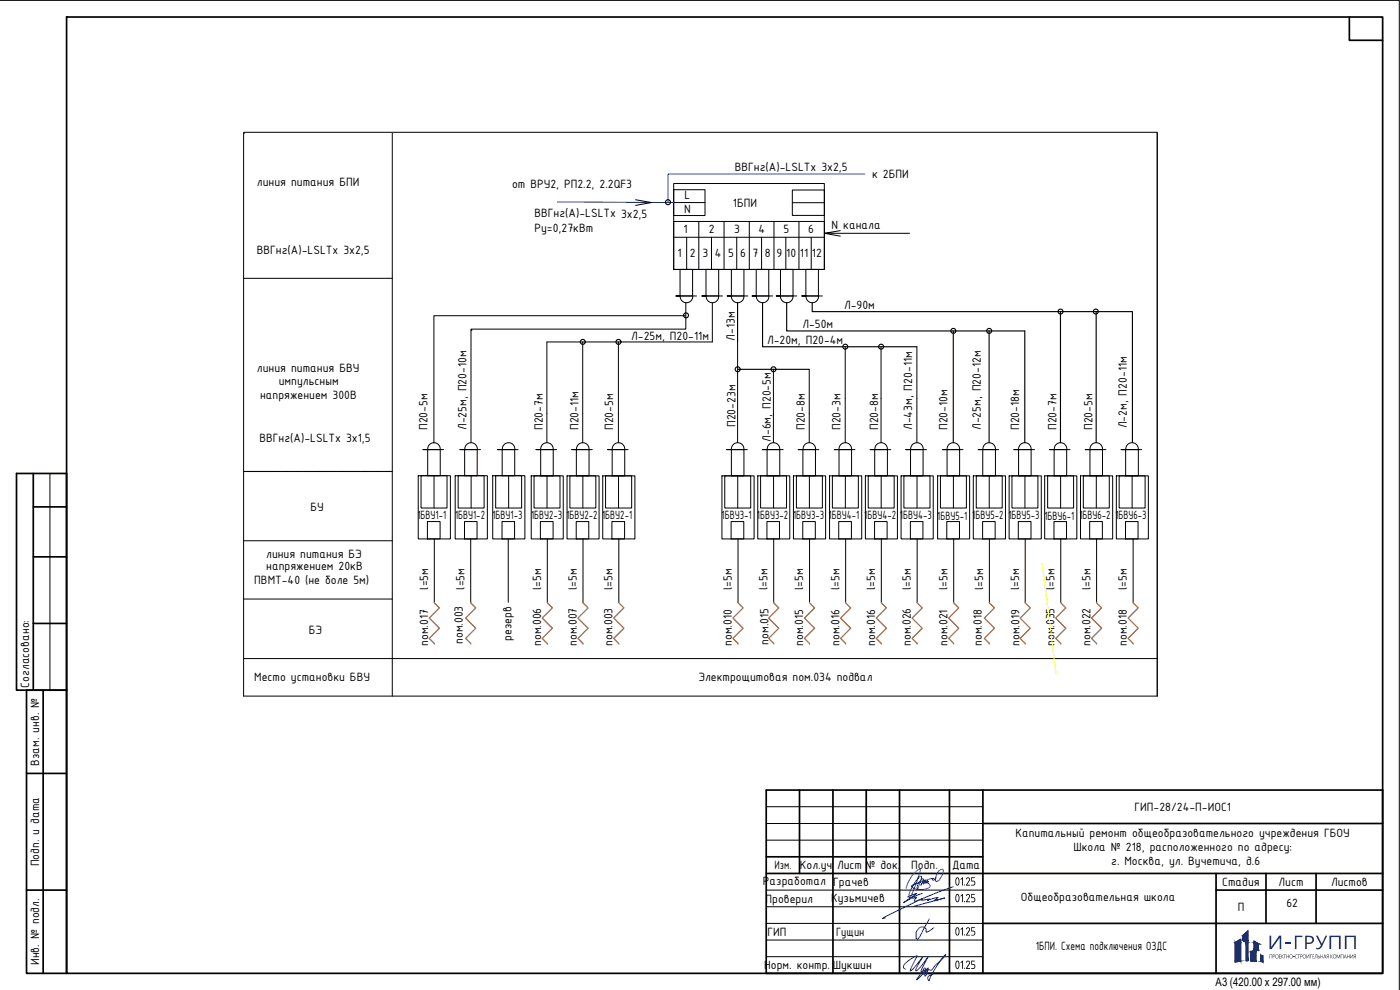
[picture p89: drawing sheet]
<svg xmlns="http://www.w3.org/2000/svg" width="420mm" height="297mm" viewBox="0 0 420 297" stroke-linecap="round" stroke-linejoin="round" font-family="sans-serif">
<defs><g id="words">
<text font-size="5.6" fill="#193153" x="388" y="284.8">ГРУПП</text>
<g font-size="3.9">
<text x="220.5" y="51.3">ВВГнг(А)-LSLTx 3х2,5</text>
<text x="261.7" y="53.5">к 2БПИ</text>
<text x="77.1" y="55.8">линия питания БПИ</text>
<text x="153.7" y="56.5">от ВРУ2, РП2.2, 2.2QF3</text>
<text x="205.4" y="59.7">L</text>
<text x="160.4" y="65.2">ВВГнг(А)-LSLTx 3х2,5</text>
<text x="205.3" y="63.9">N</text>
<text x="220" y="62.1">1БПИ</text>
<text x="160.4" y="69.5">Ру=0,27кВт</text>
<text x="205.1" y="70">1</text>
<text x="212.7" y="70">2</text>
<text x="220.3" y="70">3</text>
<text x="227.7" y="70">4</text>
<text x="235.1" y="70">5</text>
<text x="242.6" y="70">6</text>
<text x="249.6" y="68.7">N канала</text>
<text x="77" y="76.2">ВВГнг(А)-LSLTx 3х2,5</text>
<text x="203.3" y="77.2">1</text>
<text x="207.1" y="77.2">2</text>
<text x="210.9" y="77.2">3</text>
<text x="214.5" y="77.2">4</text>
<text x="218.5" y="77.2">5</text>
<text x="222.2" y="77.2">6</text>
<text x="225.8" y="77.2">7</text>
<text x="229.6" y="77.2">8</text>
<text x="233" y="77.2">9</text>
<text x="236" y="77.2">10</text>
<text x="240.1" y="77.2">11</text>
<text x="243.7" y="77.2">12</text>
<text x="253.3" y="92.6">Л-90м</text>
<text x="240.8" y="98.3">Л-50м</text>
<text x="189.4" y="102.1">Л-25м, П20-11м</text>
<text x="220.5" y="102.3" transform="rotate(-90 220.5 102.3)">Л-13м</text>
<text x="230.2" y="103.2">Л-20м, П20-4м</text>
<text x="77.1" y="111.6">линия питания БВУ</text>
<text x="78.1" y="119.7">напряжением 300В</text>
<text x="83.7" y="115.5">импульсным</text>
<text x="128.3" y="129.1" transform="rotate(-90 128.3 129.1)">П20-5м</text>
<text x="140" y="129.1" transform="rotate(-90 140 129.1)">Л-25м, П20-10м</text>
<text x="162.9" y="129.1" transform="rotate(-90 162.9 129.1)">П20-7м</text>
<text x="173.6" y="129.1" transform="rotate(-90 173.6 129.1)">П20-11м</text>
<text x="184" y="129.1" transform="rotate(-90 184 129.1)">П20-5м</text>
<text x="220.7" y="128.1" transform="rotate(-90 220.7 128.1)">П20-23м</text>
<text x="241.6" y="129.1" transform="rotate(-90 241.6 129.1)">П20-8м</text>
<text x="252.3" y="129.1" transform="rotate(-90 252.3 129.1)">П20-3м</text>
<text x="263.5" y="129.1" transform="rotate(-90 263.5 129.1)">П20-8м</text>
<text x="273.8" y="129.1" transform="rotate(-90 273.8 129.1)">Л-43м, П20-11м</text>
<text x="284.3" y="129.1" transform="rotate(-90 284.3 129.1)">П20-10м</text>
<text x="294.4" y="129.1" transform="rotate(-90 294.4 129.1)">Л-25м, П20-12м</text>
<text x="305.9" y="129.1" transform="rotate(-90 305.9 129.1)">П20-18м</text>
<text x="317.1" y="129.1" transform="rotate(-90 317.1 129.1)">П20-7м</text>
<text x="327.9" y="129.1" transform="rotate(-90 327.9 129.1)">П20-5м</text>
<text x="338.2" y="128.6" transform="rotate(-90 338.2 128.6)">Л-2м, П20-11м</text>
<text x="77.9" y="132.5">ВВГнг(А)-LSLTx 3х1,5</text>
<text x="231.3" y="132.6" transform="rotate(-90 231.3 132.6)">Л-6м, П20-5м</text>
<text x="93.2" y="153.2">БУ</text>
<text x="125.3" y="155.6">1БВУ1-1</text>
<text x="136.6" y="155.7">1БВУ1-2</text>
<text x="147.8" y="155.7">1БВУ1-3</text>
<text x="159.4" y="155.7">1БВУ2-3</text>
<text x="170" y="155.8">1БВУ2-2</text>
<text x="180.7" y="155.7">1БВУ2-1</text>
<text x="216.6" y="155.7">1БВУ3-1</text>
<text x="227.2" y="155.8">1БВУ3-2</text>
<text x="238" y="155.7">1БВУ3-3</text>
<text x="248.7" y="155.7">1БВУ4-1</text>
<text x="259.4" y="155.6">1БВУ4-2</text>
<text x="270.1" y="155.7">1БВУ4-3</text>
<text x="281.3" y="155.9">1БВУ5-1</text>
<text x="291.8" y="155.8">1БВУ5-2</text>
<text x="302.6" y="155.8">1БВУ5-3</text>
<text x="313.4" y="155.9">1БВУ6-1</text>
<text x="323.9" y="155.8">1БВУ6-2</text>
<text x="334.7" y="155.8">1БВУ6-3</text>
<text x="79.9" y="167.3">линия питания БЭ</text>
<text x="79.9" y="171.1">напряжением 20кВ</text>
<text x="76.3" y="175.4">ПВМТ-40 (не боле 5м)</text>
<text x="128.5" y="176.9" transform="rotate(-90 128.5 176.9)">l=5м</text>
<text x="139.4" y="176.9" transform="rotate(-90 139.4 176.9)">l=5м</text>
<text x="162.4" y="177" transform="rotate(-90 162.4 177)">l=5м</text>
<text x="173.1" y="177" transform="rotate(-90 173.1 177)">l=5м</text>
<text x="183.9" y="177" transform="rotate(-90 183.9 177)">l=5м</text>
<text x="219.6" y="177" transform="rotate(-90 219.6 177)">l=5м</text>
<text x="230.3" y="177" transform="rotate(-90 230.3 177)">l=5м</text>
<text x="241.1" y="177" transform="rotate(-90 241.1 177)">l=5м</text>
<text x="251.9" y="177" transform="rotate(-90 251.9 177)">l=5м</text>
<text x="262.6" y="177" transform="rotate(-90 262.6 177)">l=5м</text>
<text x="273.4" y="177" transform="rotate(-90 273.4 177)">l=5м</text>
<text x="284.4" y="177" transform="rotate(-90 284.4 177)">l=5м</text>
<text x="295.1" y="177" transform="rotate(-90 295.1 177)">l=5м</text>
<text x="305.8" y="177" transform="rotate(-90 305.8 177)">l=5м</text>
<text x="316.5" y="177" transform="rotate(-90 316.5 177)">l=5м</text>
<text x="327.2" y="177" transform="rotate(-90 327.2 177)">l=5м</text>
<text x="338.2" y="177" transform="rotate(-90 338.2 177)">l=5м</text>
<text x="92.7" y="190.1">БЭ</text>
<text x="128.5" y="193.9" transform="rotate(-90 128.5 193.9)">пом.017</text>
<text x="138.9" y="193.2" transform="rotate(-90 138.9 193.2)">пом.003</text>
<text x="153.5" y="192.3" transform="rotate(-90 153.5 192.3)">резерв</text>
<text x="162.4" y="193.9" transform="rotate(-90 162.4 193.9)">пом.006</text>
<text x="173.1" y="193.9" transform="rotate(-90 173.1 193.9)">пом.007</text>
<text x="183.9" y="193.9" transform="rotate(-90 183.9 193.9)">пом.003</text>
<text x="219.6" y="193.9" transform="rotate(-90 219.6 193.9)">пом.010</text>
<text x="230.7" y="193.4" transform="rotate(-90 230.7 193.4)">пом.015</text>
<text x="241.1" y="193.9" transform="rotate(-90 241.1 193.9)">пом.015</text>
<text x="251.9" y="193.9" transform="rotate(-90 251.9 193.9)">пом.016</text>
<text x="262.6" y="193.9" transform="rotate(-90 262.6 193.9)">пом.016</text>
<text x="273.4" y="193.9" transform="rotate(-90 273.4 193.9)">пом.026</text>
<text x="284.4" y="193.9" transform="rotate(-90 284.4 193.9)">пом.021</text>
<text x="294.7" y="193.9" transform="rotate(-90 294.7 193.9)">пом.018</text>
<text x="305.9" y="193.9" transform="rotate(-90 305.9 193.9)">пом.019</text>
<text x="316.5" y="193.9" transform="rotate(-90 316.5 193.9)">пом.035</text>
<text x="327.2" y="193.9" transform="rotate(-90 327.2 193.9)">пом.022</text>
<text x="338.2" y="193.9" transform="rotate(-90 338.2 193.9)">пом.018</text>
<text x="8.8" y="206.3" transform="rotate(-90 8.8 206.3)">Согласовано:</text>
<text x="76.3" y="204.2">Место установки БВУ</text>
<text x="209.6" y="204.2">Электрощитовая пом.034 подвал</text>
<text x="11.7" y="229.8" transform="rotate(-90 11.7 229.8)">Взам. инв. №</text>
<text x="340.4" y="243.4">ГИП-28/24-П-ИОС1</text>
<text x="304.8" y="251.3">Капитальный ремонт общеобразовательного учреждения ГБОУ</text>
<text x="322.2" y="255.4">Школа № 218, расположенного по адресу:</text>
<text x="11.7" y="260" transform="rotate(-90 11.7 260)">Подп. и дата</text>
<text x="232.4" y="260.8">Изм.</text>
<text x="240.1" y="260.8">Кол.уч</text>
<text x="251.2" y="260.8">Лист № док.</text>
<text x="273.5" y="260.8">Подп.</text>
<text x="285.7" y="260.6">Дата</text>
<text x="333.5" y="259.6">г. Москва, ул. Вучетича, д.6</text>
<text x="229" y="265.6">Разработал</text>
<text x="250" y="265.7">Грачев</text>
<text x="286.5" y="265.7">01.25</text>
<text x="366.8" y="265.8">Стадия</text>
<text x="383.7" y="265.8">Лист</text>
<text x="399.5" y="265.8">Листов</text>
<text x="229.8" y="270.9">Проверил</text>
<text x="249.4" y="270.7">Кузьмичев</text>
<text x="286.5" y="270.7">01.25</text>
<text x="306.4" y="270.3">Общеобразовательная школа</text>
<text x="371.5" y="273.3">П</text>
<text x="386.1" y="272">62</text>
<text x="230.3" y="280.9">ГИП</text>
<text x="250.9" y="280.7">Гущин</text>
<text x="286.5" y="280.7">01.25</text>
<text x="310.9" y="284.9">1БПИ. Схема подключения ОЗДС</text>
<text x="11.7" y="289.5" transform="rotate(-90 11.7 289.5)">Инв. № подл.</text>
<text x="229.4" y="290.8">Норм. контр. Шукшин</text>
<text x="286.5" y="290.7">01.25</text>
</g>
<text font-size="3.5" x="364.8" y="295.8">A3 (420.00 х 297.00 мм)</text>
</g></defs>
<!-- layer: SS SCS -->
<g fill="none" stroke="#000" stroke-width=".3">
<path d="M73.1 39.9h.1M73.1 39.7h274.2v169.2M73.1 39.9v169h274.2M117.7 39.9v169M347.3 39.9v169M190.8 59.9l4.7 .9-4.7 .8M202.2 55.1h45.2v25.7h-45.2zM202.2 56.9h9.4v7.8h-9.4zM237.8 57h9.6v7.6h-9.6zM202.2 66.4h45.2v14.4h-45.2zM202.2 60.8h9.4M202.2 71.2h45.2"/>
<path d="M206.1 71.2v9.6M209.7 66.4v14.4M213.5 71.2v9.6M217.3 66.4v14.4M221.1 71.2v9.6M224.9 66.4v14.4M228.6 71.2v9.6M232.3 66.4v14.4M235.8 71.2v9.6M237.8 60.8h9.6M239.8 66.4v14.4M243.5 71.2v9.6"/>
<path d="M247.4 70l4.8 .9M252.2 69.2l-4.8 .8h25.6M73.1 83.5h44.6M141.4 99.1h.1M204.1 80.8h3.8v8h-3.8zM204.1 88.8h-1.2h6.1M204.1 88.8a1.88 1.88 0 0 0 1.9 2 1.88 1.88 0 0 0 1.9-2M205.7 94.7h-75.5v38.2M205.8 90.8v7.9h-64.4v34.1M211.9 80.8h3.8v8h-3.8zM211.9 88.8h-1.2h6.1M211.9 88.8a1.88 1.88 0 0 0 1.9 2 1.88 1.88 0 0 0 1.9-2"/>
<path d="M213.8 90.8v11.8h-49.7v30.2M219.5 80.8h3.8v8h-3.8zM219.5 88.8h-1.3h6.3M219.5 88.8a1.88 1.88 0 0 0 1.9 2 1.88 1.88 0 0 0 1.9-2M226.9 80.8h3.8v8h-3.8zM226.9 88.8h-1.2h6.2M227 88.8a1.88 1.88 0 0 0 1.9 2 1.88 1.88 0 0 0 1.9-2M234.2 80.8h3.8v8h-3.8zM234.2 88.8h-1.2h6.1M234.2 88.8a1.88 1.88 0 0 0 1.9 2 1.88 1.88 0 0 0 1.9-2M241.9 80.8h3.7v8h-3.7zM241.9 88.8h-1.3h6.2"/>
<path d="M241.9 88.8a1.88 1.88 0 0 0 1.9 2 1.88 1.88 0 0 0 1.9-2M174.9 102.6v30.2M185.6 102.6v30.2M221.4 102.6v30.2M232.1 110.8v22M242.9 110.8v22M253.7 104v28.8M264.4 104v28.8M275.2 104v28.8M128.4 134.9h3.7v7.8h-3.7zM132.1 134.9a1.89 1.89 0 0 0-1.9-2.1 1.89 1.89 0 0 0-1.8 2.1h-1.4h6.1M139.4 134.9h3.8v7.8h-3.8z"/>
<path d="M143.2 134.9a1.91 1.91 0 0 0-1.9-2.1 1.91 1.91 0 0 0-1.9 2.1h-1.4h6.2M150.7 134.9h3.8v7.8h-3.8zM154.5 134.9a1.91 1.91 0 0 0-1.9-2.1 1.91 1.91 0 0 0-1.9 2.1h-1.4h6.2M162.3 134.9h3.7v7.9h-3.7zM166 134.9a1.89 1.89 0 0 0-1.9-2.1 1.89 1.89 0 0 0-1.8 2.1h-1.4h6.1M173 134.9h3.8v7.9h-3.8zM173 134.9h-1.4h6.2M173 134.9a1.88 1.88 0 0 1 1.9-2.1 1.88 1.88 0 0 1 1.9 2.1M183.7 134.9h3.8v7.9h-3.8zM187.5 134.9a1.89 1.89 0 0 0-1.9-2.1 1.89 1.89 0 0 0-1.9 2.1h-1.4h6.2M219.5 134.9h3.8v7.9h-3.8zM223.3 134.9a1.89 1.89 0 0 0-1.9-2.1 1.89 1.89 0 0 0-1.9 2.1h-1.4h6.2"/>
<path d="M230.2 134.9h3.8v7.9h-3.8zM230.2 134.9h-1.3h6.1M230.3 134.9a1.88 1.88 0 0 1 1.8-2.1 1.88 1.88 0 0 1 1.9 2.1M241 134.9h3.7v7.9h-3.7zM244.8 134.9a1.91 1.91 0 0 0-1.9-2.1 1.91 1.91 0 0 0-1.9 2.1h-1.4h6.1M251.8 134.9h3.8v7.9h-3.8zM255.6 134.9a1.89 1.89 0 0 0-1.9-2.1 1.89 1.89 0 0 0-1.9 2.1h-1.4h6.2M262.5 134.9h3.8v7.9h-3.8zM266.3 134.9a1.91 1.91 0 0 0-1.9-2.1 1.91 1.91 0 0 0-1.9 2.1h-1.3h6.1M273.3 134.9h3.7v7.9h-3.7zM273.3 134.9h-1.4h6.1M273.3 134.9a1.88 1.88 0 0 1 1.9-2.1 1.88 1.88 0 0 1 1.9 2.1"/>
<path d="M284.2 134.9h3.8v7.9h-3.8zM288 134.9a1.89 1.89 0 0 0-1.9-2.1 1.89 1.89 0 0 0-1.9 2.1h-1.4h6.2M294.9 134.9h3.8v7.9h-3.8zM294.9 134.9h-1.3h6.1M295 134.9a1.88 1.88 0 0 1 1.9-2.1 1.88 1.88 0 0 1 1.8 2.1M305.7 134.9h3.8v7.9h-3.8zM309.4 134.9a1.89 1.89 0 0 0-1.8-2.1 1.89 1.89 0 0 0-1.9 2.1h-1.4h6.2M316.4 134.9h3.7v7.9h-3.7zM320.2 134.9a1.91 1.91 0 0 0-2-2.1 1.91 1.91 0 0 0-1.8 2.1h-1.4h6.1M327.1 134.9h3.8v7.9h-3.8zM330.9 134.9a1.89 1.89 0 0 0-1.9-2.1 1.89 1.89 0 0 0-1.9 2.1h-1.4h6.2M337.8 134.9h3.8v7.9h-3.8z"/>
<path d="M341.6 134.9a1.91 1.91 0 0 0-1.9-2.1 1.91 1.91 0 0 0-1.9 2.1h-1.3h6.1M125.5 142.7h9.7v19h-9.7zM126.4 142.7h7.8v9.7h-7.8zM128.3 156.5h3.8v5.2h-3.8zM130.3 142.7v9.7M136.6 142.7h9.7v19h-9.7zM137.5 142.7h7.8v9.7h-7.8zM139.4 156.5h3.8v5.2h-3.8zM141.4 142.7v9.7M147.9 142.7h9.6v19h-9.6zM148.8 142.7h7.7v9.7h-7.7zM150.7 156.5h3.7v5.2h-3.7z"/>
<path d="M152.7 142.7v9.7M159.4 142.8h9.6v18.9h-9.6zM160.3 142.8h7.8v9.6h-7.8zM162.2 156.5h3.8v5.2h-3.8zM164.2 142.8v9.6M170.2 142.8h9.6v18.9h-9.6zM171 142.8h7.8v9.6h-7.8zM172.9 156.5h3.8v5.2h-3.8zM174.9 142.8v9.6M180.9 142.8h9.6v18.9h-9.6zM181.7 142.8h7.9v9.6h-7.9zM183.6 156.5h3.9v5.2h-3.9z"/>
<path d="M185.6 142.8v9.6M216.7 142.8h9.6v18.9h-9.6zM217.5 142.8h7.8v9.6h-7.8zM219.4 156.5h3.8v5.2h-3.8zM221.4 142.8v9.6M227.4 142.8h9.6v18.9h-9.6zM228.3 142.8h7.8v9.6h-7.8zM230.2 156.5h3.7v5.2h-3.7zM232.2 142.8v9.6M238.1 142.8h9.7v18.9h-9.7zM239 142.8h7.8v9.6h-7.8zM240.9 156.5h3.8v5.2h-3.8z"/>
<path d="M242.9 142.8v9.6M249 142.8h9.6v18.9h-9.6zM249.8 142.8h7.8v9.6h-7.8zM251.7 156.5h3.8v5.2h-3.8zM253.7 142.8v9.6M259.7 142.8h9.6v18.9h-9.6zM260.6 142.8h7.8v9.6h-7.8zM262.5 156.5h3.7v5.2h-3.7zM264.5 142.8v9.6M270.4 142.8h9.7v18.9h-9.7zM271.3 142.8h7.8v9.6h-7.8zM273.2 156.5h3.8v5.2h-3.8z"/>
<path d="M275.2 142.8v9.6M281.4 142.8h9.6v18.9h-9.6zM282.2 142.8h7.8v9.6h-7.8zM284.1 156.5h3.9v5.2h-3.9zM286.1 142.8v9.6M292.1 142.8h9.7v18.9h-9.7zM293 142.8h7.8v9.6h-7.8zM294.9 156.5h3.8v5.2h-3.8zM296.9 142.8v9.6M302.9 142.8h9.6v18.9h-9.6zM303.7 142.8h7.8v9.6h-7.8zM305.6 156.5h3.8v5.2h-3.8z"/>
<path d="M307.6 142.8v9.6M313.5 142.8h9.7v18.9h-9.7zM314.4 142.8h7.8v9.6h-7.8zM316.3 156.5h3.8v5.2h-3.8zM318.3 142.8v9.6M324.3 142.8h9.6v18.9h-9.6zM325.1 142.8h7.8v9.6h-7.8zM327 156.5h3.8v5.2h-3.8zM329 142.8v9.6M335 142.8h9.6v18.9h-9.6zM335.9 142.8h7.8v9.6h-7.8zM337.8 156.5h3.7v5.2h-3.7z"/>
<path d="M339.8 142.8v9.6M73.1 179.7h44.6M73.1 162.2h44.6M130.3 161.7v19M141.3 161.7v19M152.5 161.7v19M164.3 161.7v19M175 161.7v19M185.7 161.7v19M221.5 161.7v19M232.2 161.7v19M243 161.7v19"/>
<path d="M253.8 161.7v19M264.5 161.7v19M275.3 161.7v19M286.2 161.7v19M296.9 161.7v19M307.7 161.7v19M318.3 161.7v19M329.1 161.7v19M340.1 161.7v19M73.1 197.6h274.3"/>
</g>
<g fill="none" stroke="#cd6928" stroke-width=".38">
<path d="M130.3 180.7l1.6 1.7-3.1 3 3.1 3.1-3.1 3 1.5 1.7M141.3 180.7l1.5 1.7-3.1 3 3.1 3.1-3.1 3 1.6 1.7M164.3 180.7l1.5 1.7-3.1 3 3.1 3.1-3.1 3 1.6 1.7M175 180.7l1.5 1.7-3.1 3 3.1 3.1-3.1 3 1.6 1.7M185.7 180.7l1.5 1.7-3 3 3 3.1-3 3 1.5 1.7M221.5 180.7l1.5 1.7-3 3 3 3.1-3 3 1.5 1.7M232.2 180.7l1.5 1.7-3 3 3 3.1-3 3 1.5 1.7M243 180.7l1.5 1.7-3.1 3 3.1 3.1-3.1 3 1.6 1.7M253.8 180.7l1.5 1.7-3 3 3 3.1-3 3 1.5 1.7M264.5 180.7l1.5 1.7-3 3 3 3.1-3 3 1.5 1.7M275.3 180.7l1.5 1.7-3.1 3 3.1 3.1-3.1 3 1.6 1.7M286.2 180.7l1.5 1.7-3 3 3 3.1-3 3 1.5 1.7"/>
<path d="M296.9 180.7l1.5 1.7-3 3 3 3.1-3 3 1.5 1.7M307.7 180.7l1.5 1.7-3 3 3 3.1-3 3 1.5 1.7M318.3 180.7l1.6 1.7-3.1 3 3.1 3.1-3.1 3 1.5 1.7M329.1 180.7l1.5 1.7-3 3 3 3.1-3 3 1.5 1.7M340.1 180.7l1.5 1.7-3.1 3 3.1 3.1-3.1 3 1.6 1.7"/>
</g>
<path d="M259.5 52.2h-59v8.6M167.3 60.6l34.9 .2" fill="none" stroke="#00f" stroke-width=".3"/>
<g fill="none" stroke="#000" stroke-width=".34">
<path d="M221.4 90.8v11.8M228.9 90.8v13.2h46.3M236.1 90.8v8.5h71.5v33.5M243.8 90.8v2.7h96.1v39.2M286.1 99.3v33.5M296.8 99.3v33.5M318.3 93.5v39.3M329 93.5v39.3M221.4 110.8h21.5M73.1 141.5h.5M73.7 141.5h.3M74.1 141.5h.3"/>
<path d="M74.5 141.5h.4M75 141.5h.3M75.4 141.5h.3M75.8 141.5h.4M76.3 141.5h.3M76.7 141.5h.3M77.1 141.5h.5M77.6 141.5h.3M78 141.5h.3M78.4 141.5h.5M79 141.5h.2M79.3 141.5h.3"/>
<path d="M79.7 141.5h.5M80.3 141.5h.3M80.6 141.5h.3M81 141.5h.5M81.6 141.5h.3M82 141.5h.3M82.3 141.5h.5M82.9 141.5h.3M83.3 141.5h.3M83.7 141.5h.2M84 141.5h.1M84.2 141.5h.3"/>
<path d="M84.6 141.5h.3M85 141.5h.3M85.3 141.5h.1M85.5 141.5h.3M85.9 141.5h.3M86.3 141.5h.3M86.7 141.5h.1M86.8 141.5h.3M87.2 141.5h.3M87.6 141.5h.3M88 141.5h.1M88.1 141.5h.3"/>
<path d="M88.5 141.5h.3M88.9 141.5h.3M89.3 141.5h.1M89.5 141.5h.2M89.8 141.5h.3M90.2 141.5h.3M90.6 141.5h.1M90.8 141.5h.3M91.1 141.5h.3M91.5 141.5h.3M91.9 141.5h.1M92.1 141.5h.3"/>
<path d="M92.5 141.5h.3M92.8 141.5h.3M93.2 141.5h.5M93.8 141.5h.3M94.1 141.5h.3M94.5 141.5h.5M95.1 141.5h.3M95.5 141.5h.3M95.8 141.5h.5M96.4 141.5h.3M96.8 141.5h.3M97.2 141.5h.4"/>
<path d="M97.7 141.5h.3M98.1 141.5h.3M98.5 141.5h.4M99 141.5h.3M99.4 141.5h.3M99.8 141.5h.4M100.3 141.5h.3M100.7 141.5h.3M101.1 141.5h.5M101.6 141.5h.3M102 141.5h.3M102.4 141.5h.5"/>
<path d="M103 141.5h.3M103.3 141.5h.3M103.7 141.5h.5M104.3 141.5h.3M104.6 141.5h.3M105 141.5h.5M105.6 141.5h.3M106 141.5h.3M106.3 141.5h.5M106.9 141.5h.3M107.3 141.5h.3M107.7 141.5h.4"/>
<path d="M108.2 141.5h.3M108.6 141.5h.3M109 141.5h.4M109.5 141.5h.3M109.9 141.5h.3M110.3 141.5h.3M110.7 141.5h.1M110.8 141.5h.3M111.2 141.5h.3M111.6 141.5h.3M112 141.5h.1M112.1 141.5h.3"/>
<path d="M112.5 141.5h.3M112.9 141.5h.3M113.3 141.5h.1M113.5 141.5h.2M113.8 141.5h.3M114.2 141.5h.3M114.6 141.5h.1M114.8 141.5h.3M115.1 141.5h.3M115.5 141.5h.3M115.9 141.5h.1M116.1 141.5h.3"/>
<path d="M116.5 141.5h.3M116.8 141.5h.3M117.2 141.5h.1M117.4 141.5h.3"/>
<circle cx="200.5" cy="60.7" r=".74"/>
<circle cx="205.9" cy="94.6" r=".74"/>
<circle cx="286.1" cy="99.3" r=".74"/>
<circle cx="296.9" cy="99.3" r=".74"/>
<circle cx="318.3" cy="93.5" r=".74"/>
<circle cx="328.9" cy="93.5" r=".74"/>
<circle cx="174.9" cy="102.6" r=".74"/>
<circle cx="185.6" cy="102.6" r=".74"/>
<circle cx="221.4" cy="110.8" r=".74"/>
<circle cx="232.1" cy="110.8" r=".74"/>
<circle cx="253.7" cy="104" r=".74"/>
<circle cx="264.4" cy="104" r=".74"/>
</g>
<path d="M312.8 169l4.1 33.1" fill="none" stroke="#ff0" stroke-width=".3"/>
<!-- layer: 0 -->
<path d="M0 .1h419.9v296.9M15 142.1v65M230 242h65M230 247.1h65M230 252.1h65M230 267.1h65M230 272.1h65M230 277.1h65M230 282.1h65M230 287h65" fill="none" stroke="#000" stroke-width=".3"/>
<g fill="none" stroke="#000" stroke-width=".51">
<path d="M20 5.1h395v286.9h-395zM405 5.1v7h10M5 142.1h15v149.9h-12v-84.9h12h-15zM10 152.1h10M10 142.1v65M10 167.1h10M10 187.1h10M13 207.1v84.9M8 232.1h12M230 237.1h185v54.9h-185zM239.9 237.1v25M250 237.1v54.9"/>
<path d="M260 237.1v25M270 237.1v54.9M284.9 237.1v54.9M295 237.1v54.9M230 257.1h65M295 247.1h120M8 267.1h12M230 262.1h185M295 277.1h120M365 267.1h50M365 262.1v29.9M379.9 262.1v15"/>
<path d="M395 262.1v15"/>
</g>
<path d="M290 263.5l.6-.3 .5 .4v.5l-.9 1.4h.8l.1 .2h-1.2l1-1.7-.2-.5h-.3l-.5 .3zM291.5 263.3h1.1l-.1 .2h-.8v.7h.6l.4 .5-.1 .8-.3 .2h-.8v-.2h.7l.2-.3v-.6l-.9-.2z" fill="#000"/>
<!-- layer: DIMENSION -->
<g fill="#193153">
<path d="M381 286.4h.8v1.2l-.1-1.1h-.6l-.1 1.1z"/>
<path d="M383.8 286.4h.6l-.4 .1v.4h.3l-.3 .1v.4l.4 .2h-.6z"/>
<path d="M384.6 286.4l.1 .5 .5-.5-.4 .5 .5 .7-.6-.6-.1 .6z"/>
<path d="M385.2 286.4h.8l-.3 .1v1.1l-.2-1.1z"/>
<path d="M386 286.4l.2 .5h.5l.1-.5v1.2l-.1-.6h-.5l-.2 .6z"/>
<path d="M388.1 287l.4 .1z"/>
<path d="M388.9 286.4h.5l-.7 .4v.5l.7 .1-.1 .2h-.4l-.3-.3v-.5z"/>
<path d="M389.4 286.4h.7l-.3 .1v1.1l-.1-1.1z"/>
<path d="M392.1 286.4l.1 1 .7-1v1.2l-.1-1.1-.7 1.1z"/>
<path d="M393 286.4h.7l-.3 .1v1.1l-.1-1.1z"/>
<path d="M393.9 286.4h.5l-.4 .1v.4h.3l-.3 .1v.4l.4 .2h-.5z"/>
<path d="M394.8 286.4h.5v1.2l-.1-1.1h-.3l-.1 .9-.4 .2 .3-.4z"/>
<path d="M396.3 286.4l.1 .5h.6v-.5v1.2v-.6h-.6l-.1 .6z"/>
<path d="M399.3 286.4l.1 .5 .6-.5-.5 .5 .5 .7-.6-.6-.1 .6z"/>
<path d="M401.2 286.4l.5 1 .5-1v1.2l-.1-1.1-.4 1.1-.5-1.1v1.1z"/>
<path d="M402.4 286.4h.8v1.2l-.1-1.1h-.6l-.1 1.1z"/>
<path d="M404.3 286.4l.1 .5h.6l.1-.5v1.2l-.1-.6h-.6l-.1 .6z"/>
<path d="M405.3 286.4l.1 1 .7-1v1.2l-.1-1.1-.7 1.1z"/>
<path d="M381 280.7h.5v3.5l2.4-3.5h.6v4.1h-.5l.1-3.5-2.5 3.5h-.6z"/>
<path d="M385.8 282.9h1.5v.3h-1.5z"/>
<path d="M382 286.4h.4l.3 .3-.2 .3-.4 .1v.5zM382.1 286.5v.5h.3l.1-.4z"/>
<path d="M382.6 287a.6 .6 0 0 1 1.2 0 .6 .6 0 0 1-1.2 0zM382.7 286.9a.5 .5 0 0 0 1 0 .5 .5 0 0 0-1 0z"/>
<path d="M386.9 287a.6 .6 0 0 1 1.2 0 .6 .6 0 0 1-1.2 0zM387 286.9a.47 .47 0 0 0 .9 0 .47 .47 0 0 0-.9 0z"/>
<path d="M390.2 286.4l.7 .1-.1 .5-.4 .1v.5zM390.4 286.5v.5h.3v-.4z"/>
<path d="M390.9 287a.57 .57 0 0 1 1.1 0 .57 .57 0 0 1-1.1 0zM391 286.9a.45 .45 0 0 0 .9 0 .45 .45 0 0 0-.9 0z"/>
<path d="M395.5 286.4l.1 .5 .5 .1-.2 .6h-.4zM395.6 287v.4h.3l.1-.3z"/>
<path d="M397.6 286.4l.5 1.2-.3-.4h-.4l-.3 .4zM397.6 286.5l-.2 .6h.4z"/>
<path d="M398.2 286.4h.6v1.2l-.1-.6-.6 .6 .3-.6-.3-.2zM398.4 286.5l-.1 .3 .4 .1v-.4z"/>
<path d="M399.9 287a.6 .6 0 0 1 1.2 0 .6 .6 0 0 1-1.2 0zM400.1 286.9a.45 .45 0 0 0 .9 0 .45 .45 0 0 0-.9 0z"/>
<path d="M403.7 286.4l.5 1.2-.3-.4h-.4l-.2 .4zM403.7 286.5l-.1 .6h.3z"/>
<path d="M406.3 286.5l.6-.1v1.2l-.1-.6-.6 .6 .3-.6zM406.5 286.5l-.1 .4h.4v-.4z"/>
</g>
<path d="M370.7 282.8l1.7-1v6.6l-1.7 .3zM372.9 280.7l1.6-1.4v9h-.5v-5.5l-1.1-.7zM376.3 282.3l1.4 .9v2l-.8-.5v3.7l-1.6-.1v-2.7l1-.5zM378.4 286.6l.6 .1v2l-.6-.2zM378.4 286.6v1.9v-1.9" fill="none" stroke="#193153" stroke-width=".3"/>
<g fill="#193153" stroke="#193153" stroke-width=".3">
<path d="M372.9 280.7l1.6-1.4v1.4z"/>
<path d="M371.8 282.1l.6-.3v.3z"/>
<path d="M376.3 282.3l.7 .5h-.7z"/>
<path d="M376.9 284.7l.8 .4z"/>
<path d="M376.9 284.7h.8v.4z"/>
<path d="M378.4 286.6l.6 .1z"/>
<path d="M375.3 288.3l1.6 .1z"/>
<path d="M370.7 288.5h1.1l-1.1 .2z"/>
<path d="M378.4 286.7h.6v1.8z"/>
<path d="M372.9 280.7l1.6 1.4v-1.4zM372.9 280.7l1.6 1.4h-1.6z"/>
<path d="M372.9 282.1l1.6 .7v-.7zM372.9 282.1l1.6 .7h-.5z"/>
<path d="M371.8 282.1l.6 .7v-.7zM370.7 282.8l1.1-.7 .6 .7z"/>
<path d="M376.3 282.8l1.4 .4-.7-.4zM376.3 282.8l1.4 .4h-1.4z"/>
<path d="M376.3 283.2l1.4 1.5v-1.5zM376.3 283.2l1.4 1.5h-1.4z"/>
<path d="M376.3 284.7l.6 .4v-.4zM376.3 284.7l.6 .4h-.6z"/>
<path d="M376.3 285.1l.6 .5v-.5zM375.3 285.6l1-.5 .6 .5z"/>
<path d="M375.3 285.6l1.6 2.7v-2.7zM375.3 285.6l1.6 2.7h-1.6z"/>
<path d="M374 282.8l.5 5.5v-5.5zM374 282.8l.5 5.5h-.5z"/>
<path d="M375.3 288.3l1.6 .1zM376.4 288.4h.5z"/>
<path d="M370.7 282.8l1.7 5.6v-5.6zM370.7 282.8l1.7 5.6h-1.7z"/>
<path d="M378.4 286.7v1.8h.6zM378.4 288.5h.6v.2z"/>
<path d="M370.7 288.4h1.7zM370.7 288.4l1.1 .1z"/>
</g>
<path d="M271.7 290.8a1.05 1.05 0 0 1-.5-1.1 1.05 1.05 0 0 1 .7-.9l2-1.4 1.4-.6-1.8 3.4-.3 1.1a14.2 14.2 0 0 0 3.5-3.9l.2-.2-1.7 3-.4 1.1a12.9 12.9 0 0 0 3.8-4.3l-1.1 2.1a3.7 3.7 0 0 0-1 2.6h.1a1.06 1.06 0 0 0 1-1.3l-2.5 3.5 1.5-1.3 1.5-1.9-.8 1.6 1.3-1.9-.5 1.9-.5 .6a1.39 1.39 0 0 1 .4-1.5 1.39 1.39 0 0 1 1.5-.3l1.5-1.7 2.2-2.1 .6-.9a16.3 16.3 0 0 0-3.8 5.3l-1.2 2.6a1 1 0 0 1-.3-1.2 1 1 0 0 1 1-.6l.5-.2" fill="none" stroke="#293189" stroke-width=".3"/>
<!-- layer: 0 -->
<path d="M273.9 269.6l1.1-.4-.6 1.1 .5 .1 2-.8-.5 .5 2.6-.4-.7 .4 3.2-.8-1.1 .8 .2 .1 2.9-.8-9.3 2.5M276.8 268l-3 1.4-2.7 1.4 4-2.8-2.7 1.1M286.1 266.1a126 126 0 0 0-20.3 8.9l-.9 .7 .8-.3" fill="none" stroke="#00d" stroke-width=".3"/>
<path d="M290 268.5l.6-.3 .5 .3v.6l-.9 1.4h.8l.1 .2h-1.2l1-1.7-.2-.5h-.3l-.5 .3zM290 278.5l.5-.3 .6 .3v.6l-.9 1.4h.9v.2h-1.2l1-1.7-.2-.5-.8 .3zM291.5 268.3h1.1l-.1 .2h-.8v.7h.6l.4 .5v.7l-.4 .3h-.8v-.2h.7l.2-.3v-.6l-.9-.2zM291.5 278.2l1.1 .1-.1 .2h-.8v.7h.5l.5 .5v.7l-.4 .3h-.8v-.2l.8-.1 .1-.2-.1-.7-.8-.1zM290 288.4l.7-.2 .4 .5v.3l-.9 1.5h.9l-.1 .2h-1.1l1-1.7-.2-.5-.8 .3zM291.5 288.2l1.1 .1-.2 .2h-.7v.7h.6l.4 .5v.6l-.4 .4h-.8v-.2h.6l.3-.3-.1-.7-.8-.1z" fill="#000"/>
<!-- layer: 0 -->
<path d="M278.8 275.7l-1.8 3.3a5.4 5.4 0 0 1-1.7 2.9 2.54 2.54 0 0 1 1.3-3.8 1.18 1.18 0 0 1 1.4 1.5h.3l2-1.2" fill="none" stroke="#00f" stroke-width=".3"/>
<path d="M280.9 263.5a2.17 2.17 0 0 1 2.1-2.6 3.5 3.5 0 0 1-1.9 3.6l-.3-.4v-.7l-.6 .7h-.3v-.4l.3-.1a22.1 22.1 0 0 0-6.7 2.2 3.5 3.5 0 0 0 3.8 1.1l.5-.2a1.15 1.15 0 0 0 1.3-1.1l-.6-.6 .1-.6-.5 .5 .2-.7-.6 .8 .1-1-.5 1.2h-.2l.2-1.2-.9 1.6 .7-1.5v-.5a3.5 3.5 0 0 0-1.9 3.2l.3-.4 1.1-3.1-.2-.4-.5 .2a12.3 12.3 0 0 0-3.1 5.7v.5l.2 .1a37.4 37.4 0 0 0 3.2-8.6 3.5 3.5 0 0 0-2.7 2.2l-1.3 2.5-.2 1" fill="none" stroke="#003fff" stroke-width=".3"/>
<use href="#words"/>
</svg>
